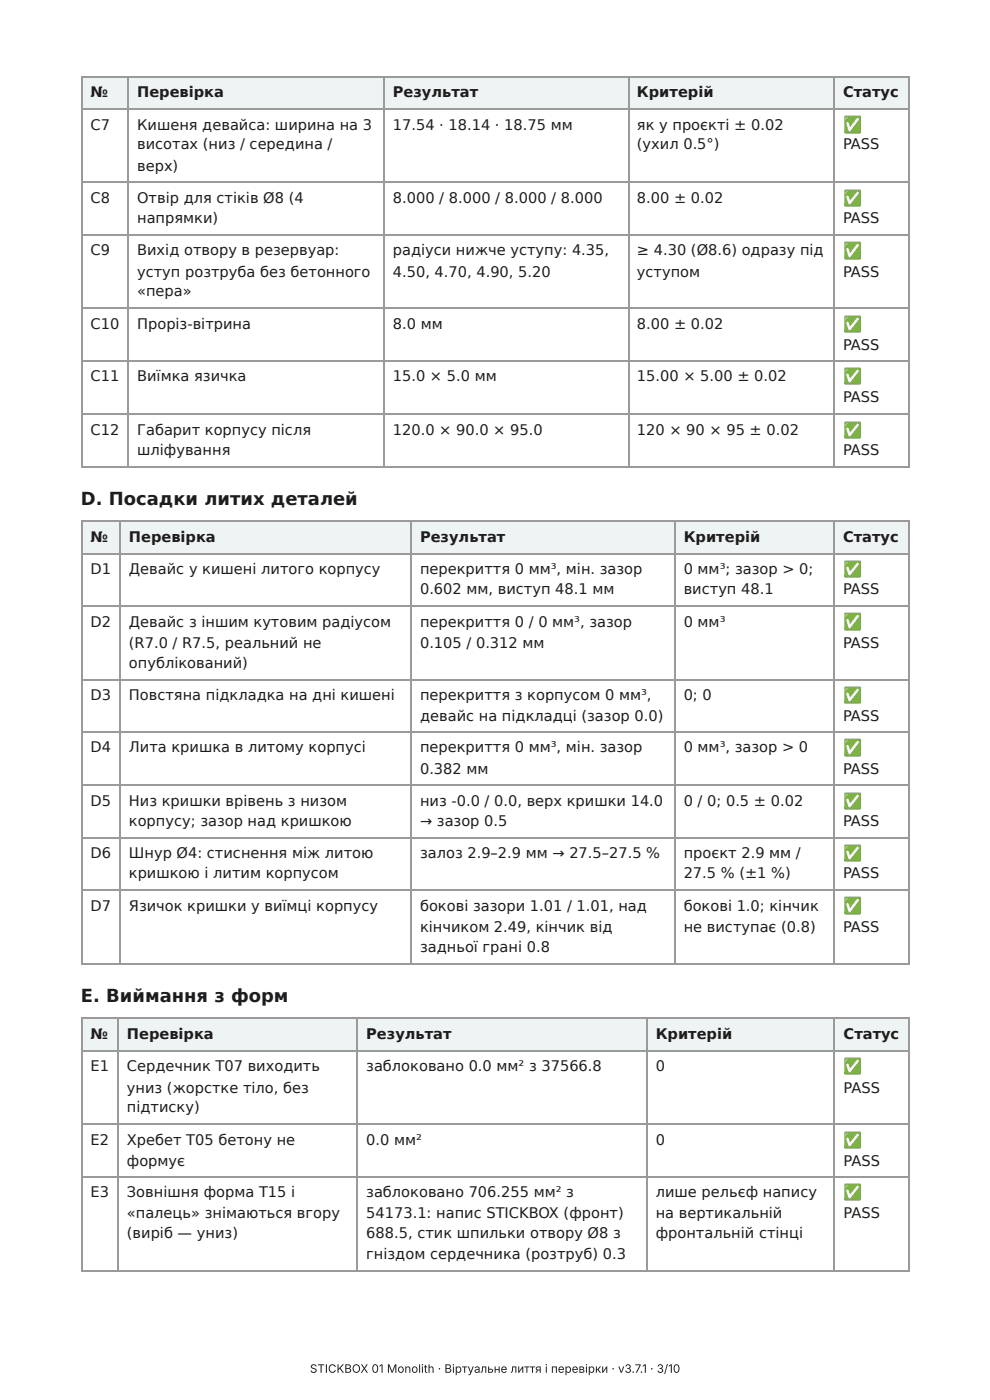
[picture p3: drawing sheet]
<svg xmlns="http://www.w3.org/2000/svg" width="210mm" height="297mm" viewBox="0 0 210 297" stroke-linecap="round" stroke-linejoin="round" font-family="sans-serif">
<defs><g id="words">
<g font-size="3.8" fill="#1d1d1f">
<text x="17.2" y="107.2">D. Посадки литих деталей</text>
<text x="17.2" y="212.7">E. Виймання з форм</text>
</g>
<g font-size="3.1" fill="#1d1d1f">
<text x="19.2" y="20.6">№</text>
<text x="29.1" y="20.6">Перевірка</text>
<text x="83.4" y="20.6">Результат</text>
<text x="135.3" y="20.6">Критерій</text>
<text x="179" y="20.6">Статус</text>
<text x="19.2" y="27.5">C7</text>
<text x="29.1" y="27.5">Кишеня девайса: ширина на 3</text>
<text x="83.4" y="27.5">17.54 · 18.14 · 18.75 мм</text>
<text x="135.3" y="27.5">як у проєкті ± 0.02</text>
<text x="179" y="27.5">✅</text>
<text x="29.1" y="31.8">висотах (низ / середина /</text>
<text x="135.3" y="31.8">(ухил 0.5°)</text>
<text x="179" y="31.8">PASS</text>
<text x="29.1" y="36.2">верх)</text>
<text x="19.2" y="43.1">C8</text>
<text x="29.1" y="43.1">Отвір для стіків Ø8 (4</text>
<text x="29.1" y="47.4">напрямки)</text>
<text x="83.4" y="43.1">8.000 / 8.000 / 8.000 / 8.000</text>
<text x="135.3" y="43.1">8.00 ± 0.02</text>
<text x="179" y="43.1">✅</text>
<text x="179" y="47.4">PASS</text>
<text x="19.2" y="54.2">C9</text>
<text x="29.1" y="54.2">Вихід отвору в резервуар:</text>
<text x="29.1" y="58.7">уступ розтруба без бетонного</text>
<text x="83.4" y="54.2">радіуси нижче уступу: 4.35,</text>
<text x="83.4" y="58.7">4.50, 4.70, 4.90, 5.20</text>
<text x="135.3" y="54.2">≥ 4.30 (Ø8.6) одразу під</text>
<text x="135.3" y="58.7">уступом</text>
<text x="179" y="54.2">✅</text>
<text x="179" y="58.7">PASS</text>
<text x="29.1" y="63">«пера»</text>
<text x="19.2" y="69.9">C10</text>
<text x="29.1" y="69.9">Проріз-вітрина</text>
<text x="83.4" y="69.9">8.0 мм</text>
<text x="135.3" y="69.9">8.00 ± 0.02</text>
<text x="179" y="69.9">✅</text>
<text x="179" y="74.3">PASS</text>
<text x="19.2" y="81">C11</text>
<text x="29.1" y="81">Виїмка язичка</text>
<text x="83.4" y="81">15.0 × 5.0 мм</text>
<text x="135.3" y="81">15.00 × 5.00 ± 0.02</text>
<text x="179" y="81">✅</text>
<text x="179" y="85.5">PASS</text>
<text x="19.2" y="92.3">C12</text>
<text x="29.1" y="92.3">Габарит корпусу після</text>
<text x="83.4" y="92.3">120.0 × 90.0 × 95.0</text>
<text x="135.3" y="92.3">120 × 90 × 95 ± 0.02</text>
<text x="179" y="92.3">✅</text>
<text x="29.1" y="96.6">шліфування</text>
<text x="179" y="96.6">PASS</text>
<text x="19.2" y="115.1">№</text>
<text x="27.4" y="115.1">Перевірка</text>
<text x="89.2" y="115.1">Результат</text>
<text x="145.2" y="115.1">Критерій</text>
<text x="179" y="115.1">Статус</text>
<text x="19.2" y="122">D1</text>
<text x="27.4" y="122">Девайс у кишені литого корпусу</text>
<text x="89.2" y="122">перекриття 0 мм³, мін. зазор</text>
<text x="145.2" y="122">0 мм³; зазор &gt; 0;</text>
<text x="179" y="122">✅</text>
<text x="89.2" y="126.2">0.602 мм, виступ 48.1 мм</text>
<text x="145.2" y="126.2">виступ 48.1</text>
<text x="179" y="126.2">PASS</text>
<text x="19.2" y="133.1">D2</text>
<text x="27.4" y="133.1">Девайс з іншим кутовим радіусом</text>
<text x="27.4" y="137.6">(R7.0 / R7.5, реальний не</text>
<text x="89.2" y="133.1">перекриття 0 / 0 мм³, зазор</text>
<text x="89.2" y="137.6">0.105 / 0.312 мм</text>
<text x="145.2" y="133.1">0 мм³</text>
<text x="179" y="133.1">✅</text>
<text x="179" y="137.6">PASS</text>
<text x="27.4" y="141.8">опублікований)</text>
<text x="19.2" y="148.7">D3</text>
<text x="27.4" y="148.7">Повстяна підкладка на дні кишені</text>
<text x="89.2" y="148.7">перекриття з корпусом 0 мм³,</text>
<text x="145.2" y="148.7">0; 0</text>
<text x="179" y="148.7">✅</text>
<text x="89.2" y="153.2">девайс на підкладці (зазор 0.0)</text>
<text x="179" y="153.2">PASS</text>
<text x="19.2" y="159.8">D4</text>
<text x="27.4" y="159.8">Лита кришка в литому корпусі</text>
<text x="89.2" y="159.8">перекриття 0 мм³, мін. зазор</text>
<text x="145.2" y="159.8">0 мм³, зазор &gt; 0</text>
<text x="179" y="159.8">✅</text>
<text x="89.2" y="164.3">0.382 мм</text>
<text x="179" y="164.3">PASS</text>
<text x="19.2" y="171.2">D5</text>
<text x="27.4" y="171.2">Низ кришки врівень з низом</text>
<text x="89.2" y="171.2">низ -0.0 / 0.0, верх кришки 14.0</text>
<text x="145.2" y="171.2">0 / 0; 0.5 ± 0.02</text>
<text x="179" y="171.2">✅</text>
<text x="27.4" y="175.4">корпусу; зазор над кришкою</text>
<text x="89.2" y="175.4">→ зазор 0.5</text>
<text x="179" y="175.4">PASS</text>
<text x="19.2" y="182.3">D6</text>
<text x="27.4" y="182.3">Шнур Ø4: стиснення між литою</text>
<text x="89.2" y="182.3">залоз 2.9–2.9 мм → 27.5–27.5 %</text>
<text x="145.2" y="182.3">проєкт 2.9 мм /</text>
<text x="179" y="182.3">✅</text>
<text x="27.4" y="186.5">кришкою і литим корпусом</text>
<text x="145.2" y="186.5">27.5 % (±1 %)</text>
<text x="179" y="186.5">PASS</text>
<text x="19.2" y="193.4">D7</text>
<text x="27.4" y="193.4">Язичок кришки у виїмці корпусу</text>
<text x="89.2" y="193.4">бокові зазори 1.01 / 1.01, над</text>
<text x="89.2" y="197.9">кінчиком 2.49, кінчик від</text>
<text x="145.2" y="193.4">бокові 1.0; кінчик</text>
<text x="145.2" y="197.9">не виступає (0.8)</text>
<text x="179" y="193.4">✅</text>
<text x="179" y="197.9">PASS</text>
<text x="89.2" y="202.1">задньої грані 0.8</text>
<text x="19.2" y="220.7">№</text>
<text x="26.9" y="220.7">Перевірка</text>
<text x="77.8" y="220.7">Результат</text>
<text x="139.2" y="220.7">Критерій</text>
<text x="179.1" y="220.7">Статус</text>
<text x="19.2" y="227.5">E1</text>
<text x="26.9" y="227.5">Сердечник T07 виходить</text>
<text x="77.8" y="227.5">заблоковано 0.0 мм² з 37566.8</text>
<text x="139.2" y="227.5">0</text>
<text x="179.1" y="227.5">✅</text>
<text x="26.9" y="232">униз (жорстке тіло, без</text>
<text x="179.1" y="232">PASS</text>
<text x="26.9" y="236.3">підтиску)</text>
<text x="19.2" y="243.2">E2</text>
<text x="26.9" y="243.2">Хребет T05 бетону не</text>
<text x="77.8" y="243.2">0.0 мм²</text>
<text x="139.2" y="243.2">0</text>
<text x="179.1" y="243.2">✅</text>
<text x="26.9" y="247.7">формує</text>
<text x="179.1" y="247.7">PASS</text>
<text x="19.2" y="254.3">E3</text>
<text x="26.9" y="254.3">Зовнішня форма T15 і</text>
<text x="77.8" y="254.3">заблоковано 706.255 мм² з</text>
<text x="139.2" y="254.3">лише рельєф напису</text>
<text x="179.1" y="254.3">✅</text>
<text x="26.9" y="258.8">«палець» знімаються вгору</text>
<text x="26.9" y="263">(виріб — униз)</text>
<text x="77.8" y="258.8">54173.1: напис STICKBOX (фронт)</text>
<text x="77.8" y="263">688.5, стик шпильки отвору Ø8 з</text>
<text x="139.2" y="258.8">на вертикальній</text>
<text x="139.2" y="263">фронтальній стінці</text>
<text x="179.1" y="258.8">PASS</text>
<text x="77.8" y="267.5">гніздом сердечника (розтруб) 0.3</text>
</g>
<text font-size="2.5" fill="#222" x="65.8" y="291.6">STICKBOX 01 Monolith · Віртуальне лиття і перевірки · v3.7.1 · 3/10</text>
</g></defs>
<g fill="#eef4f3">
<path d="M17.5 16.4h9.8v6.6h-9.8z"/>
<path d="M27.3 16.4h54.2v6.6h-54.2z"/>
<path d="M81.5 16.4h51.8v6.6h-51.8z"/>
<path d="M133.3 16.4h43.7v6.6h-43.7z"/>
<path d="M177 16.4h16.1v6.6h-16.1z"/>
</g>
<g fill="none" stroke="#9a9a9a" stroke-width=".26">
<path d="M17.2 16.3h175.9M17.3 16.1v83.1M27.1 16.1v83.1M81.6 16.1v83.1M133.5 16.1v83.1M177.1 16.1v83.1M193 16.1v83.1M17.2 23.2h175.9M17.2 38.8h175.9M17.2 49.9h175.9M17.2 65.5h175.9M17.2 76.6h175.9"/>
<path d="M17.2 88h175.9M17.2 99.1h175.9"/>
</g>
<g fill="#eef4f3">
<path d="M17.5 110.6h7.9v6.9h-7.9z"/>
<path d="M25.4 110.6h61.9v6.9h-61.9z"/>
<path d="M87.3 110.6h56.1v6.9h-56.1z"/>
<path d="M143.4 110.6h33.9v6.9h-33.9z"/>
<path d="M177.3 110.6h15.8v6.9h-15.8z"/>
</g>
<g fill="none" stroke="#9a9a9a" stroke-width=".26">
<path d="M17.2 110.7h175.9M17.2 117.6h175.9M17.3 110.6v94.2M25.5 110.6v94.2M87.2 110.6v94.2M143.3 110.6v94.2M177.1 110.6v94.2M193 110.6v94.2M17.2 128.7h175.9M17.2 144.3h175.9M17.2 155.4h175.9M17.2 166.8h175.9"/>
<path d="M17.2 177.9h175.9M17.2 189h175.9M17.2 204.7h175.9"/>
</g>
<g fill="#eef4f3">
<path d="M17.5 216.4h7.6v6.6h-7.6z"/>
<path d="M25.1 216.4h50.8v6.6h-50.8z"/>
<path d="M75.9 216.4h61.4v6.6h-61.4z"/>
<path d="M137.3 216.4h40v6.6h-40z"/>
<path d="M177.3 216.4h15.8v6.6h-15.8z"/>
</g>
<path d="M17.2 216.3h175.9M17.3 216.2v53.7M25 216.2v53.7M75.8 216.2v53.7M137.5 216.2v53.7M177.1 216.2v53.7M193 216.2v53.7M17.2 223.2h175.9M17.2 238.8h175.9M17.2 249.9h175.9M17.2 270h175.9" fill="none" stroke="#9a9a9a" stroke-width=".26"/>
<use href="#words"/>
</svg>
